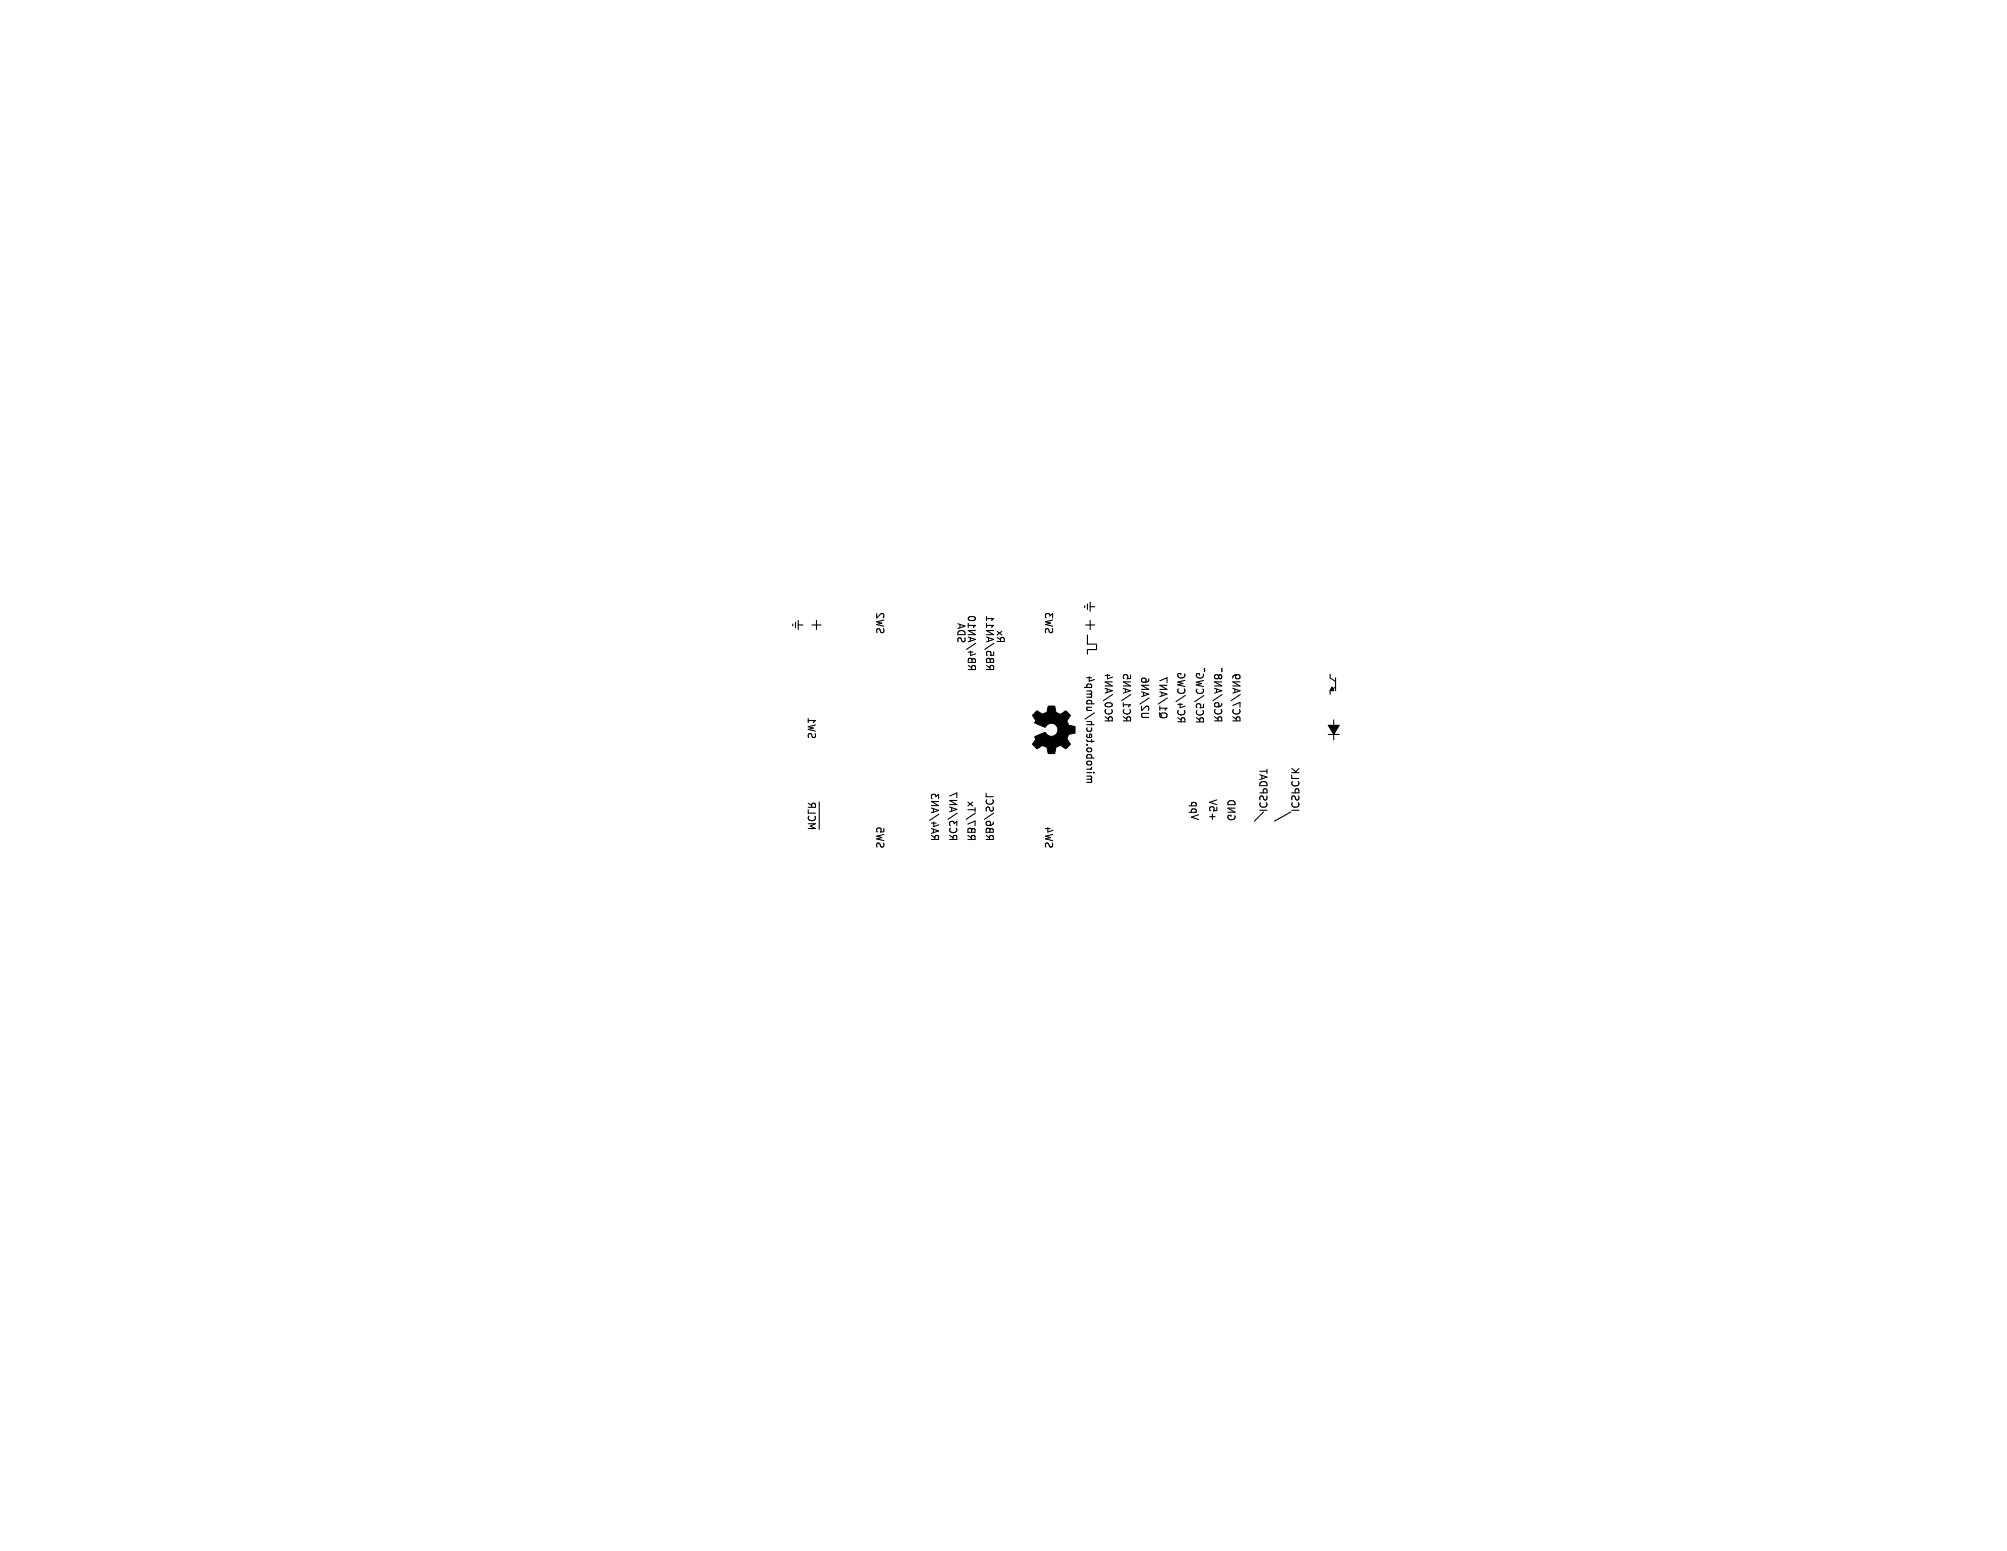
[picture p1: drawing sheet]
<svg xmlns="http://www.w3.org/2000/svg" width="279mm" height="216mm" viewBox="0 0 279 216" stroke-linecap="round" stroke-linejoin="round" font-family="sans-serif">
<defs><g id="words">
<g font-size="1.4">
<text x="121.9" y="88.3" transform="rotate(90 121.9 88.3)">SW2</text>
<text x="133.2" y="89.5" transform="rotate(90 133.2 89.5)">SDA</text>
<text x="134.6" y="85.5" transform="rotate(90 134.6 85.5)">RB4/AN10</text>
<text x="137.1" y="85.5" transform="rotate(90 137.1 85.5)">RB5/AN11</text>
<text x="145.4" y="88.3" transform="rotate(90 145.4 88.3)">SW3</text>
<text x="151.1" y="94" transform="rotate(90 151.1 94)">mirobo.tech/ubmp4</text>
<text x="153.6" y="93.6" transform="rotate(90 153.6 93.6)">RC0/AN4</text>
<text x="156.2" y="93.6" transform="rotate(90 156.2 93.6)">RC1/AN5</text>
<text x="158.7" y="94.1" transform="rotate(90 158.7 94.1)">U2/AN6</text>
<text x="161.2" y="94.1" transform="rotate(90 161.2 94.1)">Q1/AN7</text>
<text x="166.3" y="93.5" transform="rotate(90 166.3 93.5)">RC5/CWG</text>
<text x="167.1" y="93.6" transform="rotate(90 167.1 93.6)">~</text>
<text x="168.9" y="93.6" transform="rotate(90 168.9 93.6)">RC6/AN8</text>
<text x="169.5" y="93.6" transform="rotate(90 169.5 93.6)">~</text>
<text x="171.4" y="93.6" transform="rotate(90 171.4 93.6)">RC7/AN9</text>
<text x="112.4" y="102.9" transform="rotate(90 112.4 102.9)">SW1</text>
<text x="121.9" y="118.1" transform="rotate(90 121.9 118.1)">SW5</text>
<text x="145.4" y="118.1" transform="rotate(90 145.4 118.1)">SW4</text>
<text x="170.8" y="114.3" transform="rotate(90 170.8 114.3)">GND</text>
</g>
</g></defs>
<g fill="none" stroke="#000" stroke-width=".15">
<path d="M110.4 86.9v.2M110.7 86.6v.8M111.1 87h.7M111.1 86.4v1.2M113 87h1.3M113.7 86.4v1.2M122 85.4v.6l.8-.6 .2 .2-.1 .4M122.6 87.9l-.1-.3-.3-.1-.2 .2v.2M123 87.5v.4M123 86.3l-1 .3 .8 .1-.8 .2 1 .3M133.3 86.8l1 .4-1 .3M133.6 86.9v.5"/>
<path d="M133.9 89.2l-.1-.3-.3-.1-.2 .2v.2M134.1 87.8h-.3l-.3 .1-.2 .4h1M134.8 93.2h1l-.1-.5-.2-.1-.2 .1v.5M134.8 92.6l.5 .4M137.3 92.6l.5 .4M137.3 93.2h1l-.1-.5-.2-.1-.1 .1-.1 .5M138.8 88.7l.5 .4M138.8 89.3h1l-.1-.5-.2-.1-.2 .1v.5M138.8 87.9l.7 .5M139.5 87.9l-.7 .5M145.6 86l-.1-.4 .2-.2 .4 .1 .1 .2 .3-.3v.6M146.1 87.9l-.1-.3-.3-.1-.2 .2v.2"/>
<path d="M146.5 87.5v.4M146.5 86.3l-1 .3 .8 .1-.8 .2 1 .3M151 84.3v.3M151.1 87h1.3M151.4 84.1v.7M151.4 88.4v1.3h1.3M151.8 83.8v1.3M151.8 86.4v1.2M151.8 84.5h.6M152.7 90.4h-1.3v.7M152.7 89.7v.7M153.8 99.8l.5 .3"/>
<path d="M154.4 99.9l-.1 .4M154.8 99.9v.4h-1M156.4 99.8l.5 .3M156.9 99.9v.4M157.3 99.9l.1 .4h-1M159 99.4l-.1 .3 .1 .1 .9 .1M161.5 99.5a.34 .34 0 0 0 .3 .4h.3a.34 .34 0 0 0 .4-.4M161.5 99.4l.2 .3M164 99.9l.4 .3M164 98h.6M164 95.9a.47 .47 0 0 0 .4 .7 .47 .47 0 0 0 .6-.5l-.1-.2M164 98.9a.47 .47 0 0 0 .4 .7 .47 .47 0 0 0 .6-.5l-.1-.2"/>
<path d="M164.3 97.9v.6l.7-.2M164.9 93.8a.47 .47 0 0 1-.4 .6 .47 .47 0 0 1-.5-.6h.4v.1M165 94.7l-1 .2 .7 .2-.7 .2 1 .3M165 96.8l-1.3 .9M167.7 93l-.1 .2M169.1 99.8l.5 .3M169.6 99.9v.4M170 99.9l.1 .4h-1M170.1 93l-.1 .2 .1 .2M171.6 99.8l.5 .3M172.1 99.9v.4M172.6 99.9v.4h-1"/>
<path d="M185.2 93.9v.5l.7 .5M185.9 94.4v1.7M185.9 95.6l-.7 .5v.5M112.5 114.7h1l-.7 .3 .7 .3h-1M112.5 112.4h1l-.1-.5-.2-.1-.2 .1v.5M112.5 100v.6M112.5 112.7v.5h1M112.5 100.3h1l-.3 .3M112.5 111.8l.5 .3M112.6 113.6a.47 .47 0 0 0 .3 .7 .47 .47 0 0 0 .6-.5l-.1-.2M113 102.5l-.1-.3-.2-.1-.2 .2v.2M113.5 102.1v.4"/>
<path d="M113.5 100.9l-1 .3 .7 .1-.7 .2 1 .3M114 111.6v3.8M122.6 117.7l-.1-.3-.3-.1-.2 .2v.3M123 117.3v.4M123 115.3v.5h-.4l.1-.1-.1-.4h-.1h-.4l-.1 .1 .1 .4M123 116.2l-1 .2 .8 .2-.8 .2 1 .2M129.7 116.3l.4 .3M129.7 116.9h1l-.1-.6h-.3l-.1 .1-.1 .5M129.7 115.3l1 .4-1 .3M129.7 114.6h.6M129.7 112.5l1 .3-1 .3M129.8 111.2l-.1-.4 .2-.2h.3l.1 .3 .4-.3v.6"/>
<path d="M129.9 112.6v.4M129.9 115.4v.5M130 114.4v.6l.7-.2M130.7 111.6h-1l1 .5h-1M130.7 113.3l-1.3 .9M132.2 116.9h1l-.1-.6h-.2l-.2 .1v.5M132.2 116.3l.5 .3M132.2 110.8l1-.4v.6M132.2 112.3l1 .4-1 .3M132.3 115l-.1-.5 .2-.2 .3 .1 .1 .3 .4-.4v.7M132.3 115.3a.47 .47 0 0 0 .3 .6 .47 .47 0 0 0 .6-.4l-.1-.2M132.5 112.4v.5"/>
<path d="M133.2 111.4h-1l1 .6h-1M133.2 113.2l-1.2 .8M134.7 116.9h1l-.1-.6h-.2l-.1 .1-.1 .5M134.7 116.3l.5 .3M134.7 114.7l1-.4v.7M134.7 112.7h1M134.7 111.7l.7 .5M134.8 115.4l.3-.1 .2 .2 .3-.2 .1 .2v.4h-1zM135.3 115.5v.4M135.4 111.7l-.7 .5M135.7 112.4v.6M135.8 113.2l-1.3 .8"/>
<path d="M137.3 116.9h1l-.1-.6h-.3l-.1 .1v.5M137.3 116.3l.5 .3M137.3 110.4v.5h1M137.4 115.3h.2l.2 .2 .2-.2 .2 .1 .1 .5h-1zM137.4 111.3a.47 .47 0 0 0 .3 .7 .47 .47 0 0 0 .6-.5l-.1-.2M137.8 115.5v.4M138.2 112.3l.1 .4-.1 .2h-.3l-.2-.5-.2-.1-.2 .2v.4M138.3 114.4l-.1 .3a.67 .67 0 0 1-.9 0l.1-.3 .3-.1 .2 .2v.3l-.2 .1M138.3 113.2l-1.3 .8M145.5 115.3h.7M145.9 115.2v.6l.7-.2M146.1 117.7l-.1-.3-.3-.1-.2 .2v.3"/>
<path d="M146.5 117.3v.4M146.5 116.2l-1 .2 .8 .2-.8 .2 1 .2M151.3 108.9h.7M151.3 108l.6 .1 .1 .2-.2 .2M151.3 108.5h.5M151.3 107.6h.7M151.3 107.1h.7M151.8 108.5l.2 .1-.1 .3M152 106.8l-.2 .3M152.2 107.6h.1M164 100.5h1l-.1-.6h-.3l-.1 .1-.1 .5M165.5 113.1h1"/>
<path d="M165.5 112.2h1M165.9 113.1v-.3l.1-.2 .5 .1v.4M165.9 112.2v-.3l.1-.2 .5 .1v.4M166.9 113.4l-1 .3 1 .4M167 100.1v.4M167.5 100.1v.4h-1M168.4 113.7h.8M168.8 113.3v.8M169.4 112.3v.5l-.5 .1 .1-.2v-.3l-.2-.1h-.3l-.1 .2 .1 .4M169.4 111.3l-1 .4 1 .3M171 111.6a.54 .54 0 0 1 .6-.1 .54 .54 0 0 1 .3 .5h-1zM171.4 113.7v-.2h-.4l-.1 .2 .1 .2"/>
<path d="M171.9 113.5v.4M171.9 112.5h-1l1 .6h-1M175.4 112.8h1M175.4 110.4h1l-.1-.6h-.3l-.1 .1v.5M175.4 107.8l1 .4-1 .3M175.4 107.4h1M175.4 109a.54 .54 0 0 1 .6-.2 .54 .54 0 0 1 .4 .6h-1zM175.5 111.7a.47 .47 0 0 0 .3 .7 .47 .47 0 0 0 .6-.5l-.1-.2M175.7 107.9v.5M175.9 113l-1.3 1.3M176.3 110.8l.1 .4-.1 .1h-.3l-.2-.4-.2-.1-.2 .2v.4M176.4 107.1v.5"/>
<path d="M179.7 113l-2.3 1.3M179.8 107.6h1M179.8 112.8h1M179.8 110.4h1l-.1-.6h-.2l-.1 .1-.1 .5M179.8 107.9v.5h1M179.8 107l.6 .4M179.9 111.7a.47 .47 0 0 0 .4 .7 .47 .47 0 0 0 .5-.5l-.1-.2M179.9 108.8a.47 .47 0 0 0 .4 .7 .47 .47 0 0 0 .5-.5l-.1-.2M180.8 110.8v.4l-.1 .1h-.3l-.1-.4-.3-.1-.2 .2 .1 .4M180.8 107l-.5 .6M184.9 102.2h1.5M185.7 100.2v2.8"/>
</g>
<path d="M185.4 95.6l.3 .5h-.5zM184.9 101h1.5l-.7 1.2z" fill="#000" stroke="#000" stroke-width=".15"/>
<path d="M144.1 99.2a.32 .32 0 0 1 .3-.3 .32 .32 0 0 1 .3 .3l.1 .1a.72 .72 0 0 0 .9-.2l.2-.5a.24 .24 0 0 1 .1-.3 .24 .24 0 0 1 .2 0h.3a.29 .29 0 0 1 .3 0 .29 .29 0 0 1 .1 .3l.1 .3a.69 .69 0 0 0 .7 .5l.5-.3a.25 .25 0 0 1 .2-.1 .25 .25 0 0 1 .2 .2l.3 .2a.24 .24 0 0 1 .1 .2 .24 .24 0 0 1-.2 .3l-.3 .4 .3 .7 .9 .1v1l-.9 .1-.3 .6 .4 .6a.24 .24 0 0 1 .1 .2 .24 .24 0 0 1-.2 .2l-.2 .2a.28 .28 0 0 1-.2 .2 .28 .28 0 0 1-.3-.1l-.2-.2a.69 .69 0 0 0-.9 .2l-.1 .4a.34 .34 0 0 1-.1 .4 .34 .34 0 0 1-.4 0h-.1a.29 .29 0 0 1-.4 0 .29 .29 0 0 1 0-.3 .68 .68 0 0 0-.4-.7 .68 .68 0 0 0-.8 .1 .3 .3 0 0 1-.3 .2 .3 .3 0 0 1-.3-.2l-.1-.1a.31 .31 0 0 1-.3-.3 .31 .31 0 0 1 .2-.3 .53 .53 0 0 0 .1-.7l1.5-.7a.93 .93 0 0 0 1.4 .4 .93 .93 0 0 0 0-1.4 .93 .93 0 0 0-1.4 .3l-1.5-.6a.55 .55 0 0 0-.1-.7 .26 .26 0 0 1-.2-.3 .26 .26 0 0 1 .2-.2z" fill="#000" stroke="#000" stroke-width=".14"/>
<use href="#words"/>
</svg>
